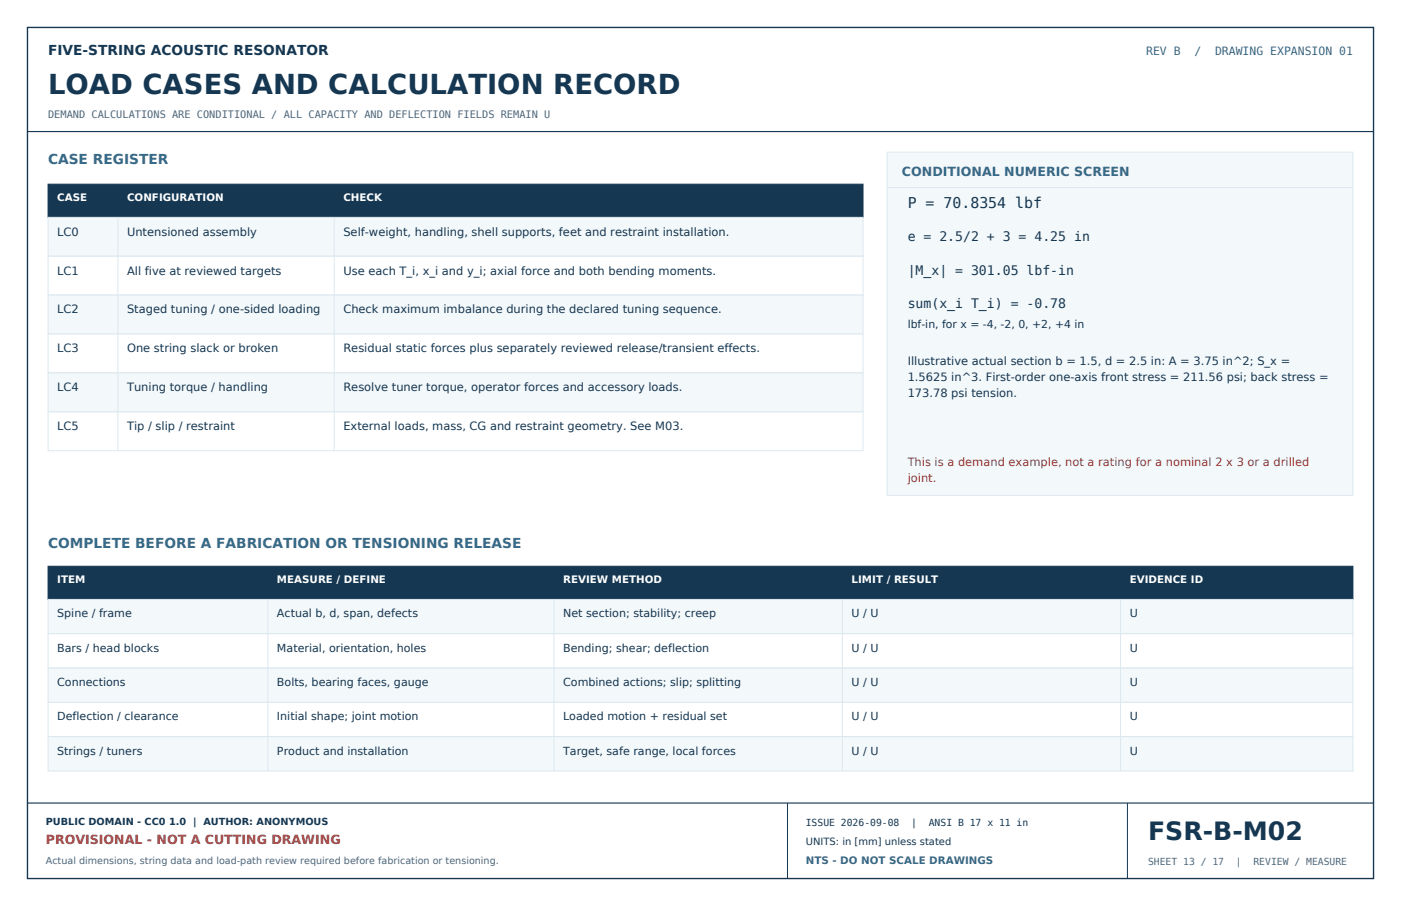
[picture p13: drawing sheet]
<svg xmlns="http://www.w3.org/2000/svg" width="432mm" height="279mm" viewBox="0 0 432 279" stroke-linecap="round" stroke-linejoin="round" font-family="sans-serif">
<defs><g id="words">
<text font-size="8.5" fill="#163751" x="14.8" y="28.9">LOAD CASES AND CALCULATION RECORD</text>
<text font-size="7.8" fill="#163751" x="353.8" y="258.9">FSR-B-M02</text>
<text font-size="4.6" fill="#163751" x="279.8" y="64.2">P = 70.8354 lbf</text>
<text font-size="4.2" fill="#163751" x="14.8" y="16.9">FIVE-STRING ACOUSTIC RESONATOR</text>
<g font-size="4.2" fill="#356a8a">
<text x="14.8" y="50.4">CASE REGISTER</text>
<text x="14.8" y="169">COMPLETE BEFORE A FABRICATION OR TENSIONING RELEASE</text>
</g>
<g font-size="4.1" fill="#163751">
<text x="279.8" y="74.4">e = 2.5/2 + 3 = 4.25 in</text>
<text x="279.8" y="84.7">|M_x| = 301.05 lbf-in</text>
<text x="279.8" y="94.9">sum(x_i T_i) = -0.78</text>
</g>
<text font-size="3.9" fill="#356a8a" x="278" y="54.3">CONDITIONAL NUMERIC SCREEN</text>
<text font-size="3.9" fill="#a13f3b" x="14.1" y="260.3">PROVISIONAL - NOT A CUTTING DRAWING</text>
<g font-size="3.5" fill="#356a8a">
<text x="353.3" y="16.9">REV B</text>
<text x="368.1" y="16.9">/</text>
<text x="374.5" y="16.9">DRAWING EXPANSION 01</text>
</g>
<g font-size="3.5" fill="#163751">
<text x="17.6" y="72.7">LC0</text>
<text x="39.2" y="72.7">Untensioned assembly</text>
<text x="105.8" y="72.7">Self-weight, handling, shell supports, feet and restraint installation.</text>
<text x="17.6" y="84.7">LC1</text>
<text x="39.2" y="84.7">All five at reviewed targets</text>
<text x="105.8" y="84.7">Use each T_i, x_i and y_i; axial force and both bending moments.</text>
<text x="17.6" y="96.7">LC2</text>
<text x="39.2" y="96.7">Staged tuning / one-sided loading</text>
<text x="105.8" y="96.7">Check maximum imbalance during the declared tuning sequence.</text>
<text x="17.6" y="108.7">LC3</text>
<text x="39.2" y="108.7">One string slack or broken</text>
<text x="105.8" y="108.7">Residual static forces plus separately reviewed release/transient effects.</text>
<text x="279.8" y="112.5">Illustrative actual section b = 1.5, d = 2.5 in: A = 3.75 in^2; S_x =</text>
<text x="279.8" y="117.5">1.5625 in^3. First-order one-axis front stress = 211.56 psi; back stress =</text>
<text x="17.6" y="120.7">LC4</text>
<text x="39.2" y="120.7">Tuning torque / handling</text>
<text x="105.8" y="120.7">Resolve tuner torque, operator forces and accessory loads.</text>
<text x="279.8" y="122.6">173.78 psi tension.</text>
<text x="17.6" y="132.6">LC5</text>
<text x="39.2" y="132.6">Tip / slip / restraint</text>
<text x="105.8" y="132.6">External loads, mass, CG and restraint geometry. See M03.</text>
</g>
<g font-size="3.5" fill="#a13f3b">
<text x="279.8" y="143.6">This is a demand example, not a rating for a nominal 2 x 3 or a drilled</text>
<text x="279.8" y="148.6">joint.</text>
</g>
<g font-size="3.4" fill="#163751">
<text x="279.8" y="101.2">lbf-in, for x = -4, -2, 0, +2, +4 in</text>
<text x="17.6" y="190.4">Spine / frame</text>
<text x="85.4" y="190.4">Actual b, d, span, defects</text>
<text x="173.6" y="190.4">Net section; stability; creep</text>
<text x="262.5" y="190.4">U / U</text>
<text x="348.2" y="190.4">U</text>
<text x="17.6" y="201">Bars / head blocks</text>
<text x="85.4" y="201">Material, orientation, holes</text>
<text x="173.6" y="201">Bending; shear; deflection</text>
<text x="262.5" y="201">U / U</text>
<text x="348.2" y="201">U</text>
<text x="17.6" y="211.6">Connections</text>
<text x="85.4" y="211.6">Bolts, bearing faces, gauge</text>
<text x="173.6" y="211.6">Combined actions; slip; splitting</text>
<text x="262.5" y="211.6">U / U</text>
<text x="348.2" y="211.6">U</text>
<text x="17.6" y="222.1">Deflection / clearance</text>
<text x="85.4" y="222.1">Initial shape; joint motion</text>
<text x="173.6" y="222.1">Loaded motion + residual set</text>
<text x="262.5" y="222.1">U / U</text>
<text x="348.2" y="222.1">U</text>
<text x="17.6" y="232.7">Strings / tuners</text>
<text x="85.4" y="232.7">Product and installation</text>
<text x="173.6" y="232.7">Target, safe range, local forces</text>
<text x="262.5" y="232.7">U / U</text>
<text x="348.2" y="232.7">U</text>
</g>
<text font-size="3.2" fill="#536773" x="14.8" y="36.3">DEMAND CALCULATIONS ARE CONDITIONAL / ALL CAPACITY AND DEFLECTION FIELDS REMAIN U</text>
<g font-size="3.2" fill="#fff">
<text x="17.6" y="62.1">CASE</text>
<text x="39.2" y="62.1">CONFIGURATION</text>
<text x="105.8" y="62.1">CHECK</text>
<text x="17.6" y="179.9">ITEM</text>
<text x="85.4" y="179.9">MEASURE / DEFINE</text>
<text x="173.6" y="179.9">REVIEW METHOD</text>
<text x="262.5" y="179.9">LIMIT / RESULT</text>
<text x="348.2" y="179.9">EVIDENCE ID</text>
</g>
<text font-size="3.2" fill="#356a8a" x="248.4" y="266.3">NTS - DO NOT SCALE DRAWINGS</text>
<text font-size="3.1" fill="#163751" x="248.4" y="260.7">UNITS: in [mm] unless stated</text>
<g font-size="3" fill="#163751">
<text x="14.1" y="254.4">PUBLIC DOMAIN - CC0 1.0 | AUTHOR: ANONYMOUS</text>
<text x="248.4" y="254.7">ISSUE 2026-09-08</text>
<text x="280.8" y="254.7">|</text>
<text x="286.3" y="254.7">ANSI B 17 x 11 in</text>
</g>
<g font-size="3" fill="#536773">
<text x="14.1" y="266.3">Actual dimensions, string data and load-path review required before fabrication or tensioning.</text>
<text x="353.8" y="266.7">SHEET 13 / 17</text>
<text x="380.9" y="266.7">|</text>
<text x="386.3" y="266.7">REVIEW / MEASURE</text>
</g>
</g></defs>
<path d="M8.5 8.5h414.8v262.4h-414.8z" fill="none" stroke="#163751" stroke-width=".42"/>
<path d="M8.5 40.6h414.8M8.5 247.6h414.8" fill="none" stroke="#163751" stroke-width=".35"/>
<path d="M242.7 247.6v23.3M347.5 247.6v23.3" fill="none" stroke="#163751" stroke-width=".31"/>
<path d="M14.8 56.8h251.2v10.2h-251.2z" fill-rule="evenodd" fill="#163751" stroke="#163751" stroke-width=".31"/>
<path d="M14.8 67h251.2v12h-251.2z" fill-rule="evenodd" fill="#f3f8fb" stroke="#dce8ef" stroke-width=".31"/>
<path d="M36.3 67v12M103 67v12" fill="none" stroke="#dce8ef" stroke-width=".31"/>
<path d="M14.8 79h251.2v12h-251.2z" fill-rule="evenodd" fill="#fff" stroke="#dce8ef" stroke-width=".31"/>
<path d="M36.3 79v12M103 79v12" fill="none" stroke="#dce8ef" stroke-width=".31"/>
<path d="M14.8 91h251.2v12h-251.2z" fill-rule="evenodd" fill="#f3f8fb" stroke="#dce8ef" stroke-width=".31"/>
<path d="M36.3 91v12M103 91v12" fill="none" stroke="#dce8ef" stroke-width=".31"/>
<path d="M14.8 103h251.2v12h-251.2z" fill-rule="evenodd" fill="#fff" stroke="#dce8ef" stroke-width=".31"/>
<path d="M36.3 103v12M103 103v12" fill="none" stroke="#dce8ef" stroke-width=".31"/>
<path d="M14.8 115h251.2v12h-251.2z" fill-rule="evenodd" fill="#f3f8fb" stroke="#dce8ef" stroke-width=".31"/>
<path d="M36.3 115v12M103 115v12" fill="none" stroke="#dce8ef" stroke-width=".31"/>
<path d="M14.8 127h251.2v12h-251.2z" fill-rule="evenodd" fill="#fff" stroke="#dce8ef" stroke-width=".31"/>
<path d="M36.3 127v12M103 127v12" fill="none" stroke="#dce8ef" stroke-width=".31"/>
<path d="M273.4 46.9h143.6v105.9h-143.6z" fill-rule="evenodd" fill="#f3f8fb" stroke="#dce8ef" stroke-width=".31"/>
<path d="M273.4 57.9h143.6" fill="none" stroke="#dce8ef" stroke-width=".31"/>
<path d="M14.8 174.6h402.2v10.3h-402.2z" fill-rule="evenodd" fill="#163751" stroke="#163751" stroke-width=".31"/>
<path d="M14.8 184.9h402.2v10.5h-402.2z" fill-rule="evenodd" fill="#f3f8fb" stroke="#dce8ef" stroke-width=".31"/>
<path d="M82.5 184.9v10.5M170.7 184.9v10.5M259.6 184.9v10.5M345.4 184.9v10.5" fill="none" stroke="#dce8ef" stroke-width=".31"/>
<path d="M14.8 195.4h402.2v10.6h-402.2z" fill-rule="evenodd" fill="#fff" stroke="#dce8ef" stroke-width=".31"/>
<path d="M82.5 195.4v10.6M170.7 195.4v10.6M259.6 195.4v10.6M345.4 195.4v10.6" fill="none" stroke="#dce8ef" stroke-width=".31"/>
<path d="M14.8 206h402.2v10.6h-402.2z" fill-rule="evenodd" fill="#f3f8fb" stroke="#dce8ef" stroke-width=".31"/>
<path d="M82.5 206v10.6M170.7 206v10.6M259.6 206v10.6M345.4 206v10.6" fill="none" stroke="#dce8ef" stroke-width=".31"/>
<path d="M14.8 216.6h402.2v10.6h-402.2z" fill-rule="evenodd" fill="#fff" stroke="#dce8ef" stroke-width=".31"/>
<path d="M82.5 216.6v10.6M170.7 216.6v10.6M259.6 216.6v10.6M345.4 216.6v10.6" fill="none" stroke="#dce8ef" stroke-width=".31"/>
<path d="M14.8 227.2h402.2v10.6h-402.2z" fill-rule="evenodd" fill="#f3f8fb" stroke="#dce8ef" stroke-width=".31"/>
<path d="M82.5 227.2v10.6M170.7 227.2v10.6M259.6 227.2v10.6M345.4 227.2v10.6" fill="none" stroke="#dce8ef" stroke-width=".31"/>
<use href="#words"/>
</svg>
